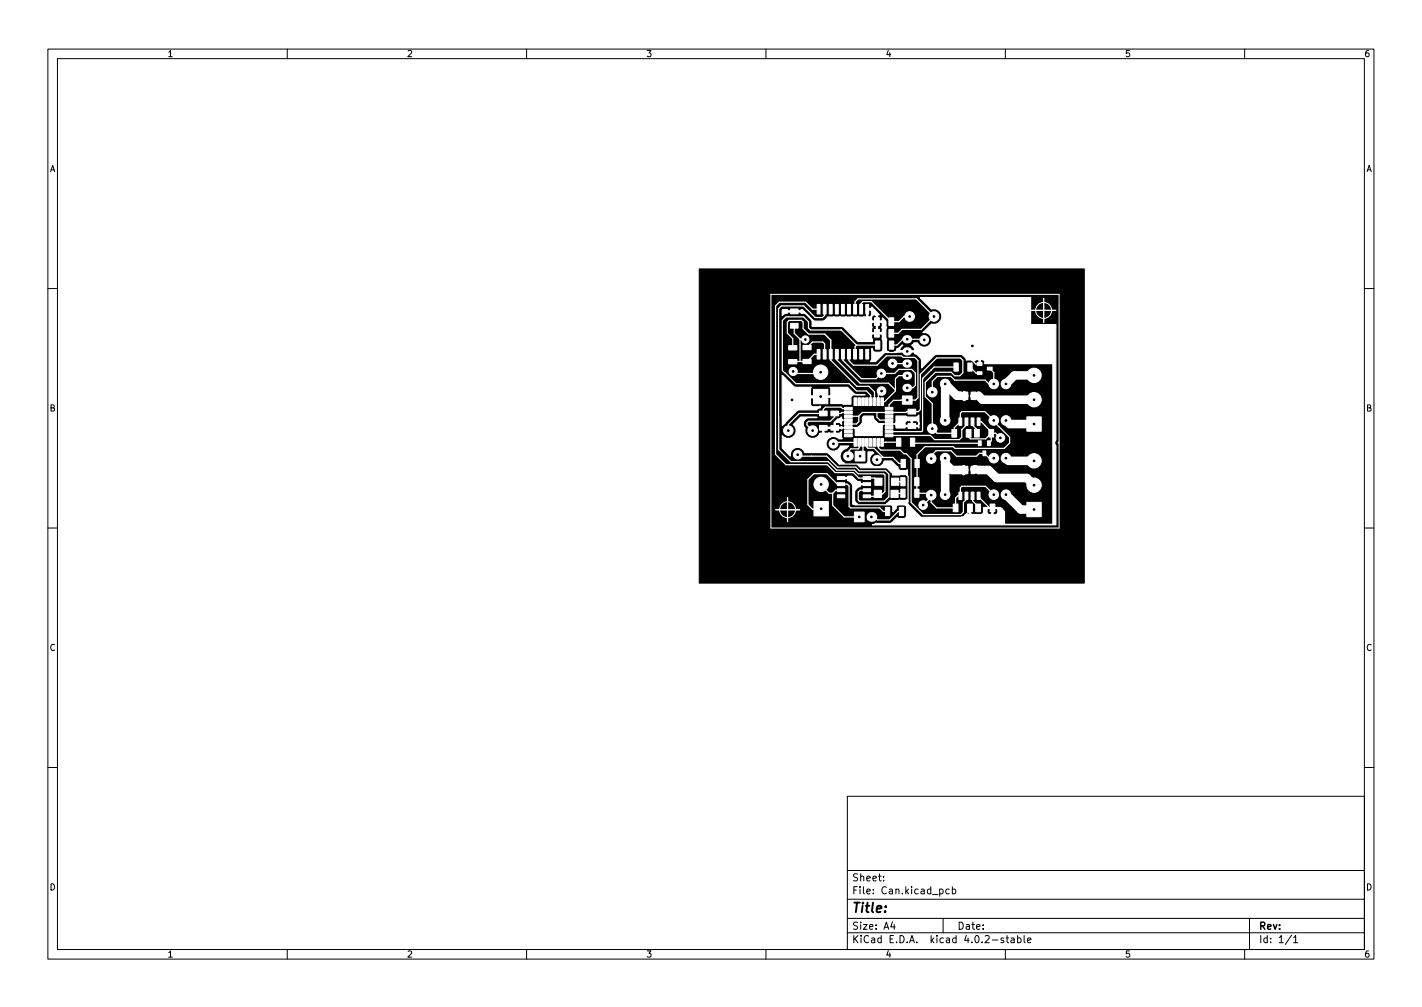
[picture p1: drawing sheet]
<svg xmlns="http://www.w3.org/2000/svg" width="297mm" height="210mm" viewBox="0 0 297 210" stroke-linecap="round" stroke-linejoin="round" font-family="sans-serif">
<defs><g id="words">
<text font-size="2.8" x="178" y="190.6">Title:</text>
<g font-size="2.1">
<text x="178" y="184">Sheet:</text>
<text x="178" y="186.7">File: Can.kicad_pcb</text>
<text x="178" y="196.9">KiCad E.D.A. kicad 4.0.2-stable</text>
<text x="178" y="194.1">Size: A4</text>
<text x="200" y="194.1">Date:</text>
<text x="263" y="194.1">Rev:</text>
<text x="263" y="196.9">Id: 1/1</text>
</g>
<g font-size="1.8">
<text x="35" y="11.9">1</text>
<text x="85" y="11.9">2</text>
<text x="135" y="11.9">3</text>
<text x="185" y="11.9">4</text>
<text x="235" y="11.9">5</text>
<text x="285" y="11.9">6</text>
<text x="10.3" y="35.9">A</text>
<text x="285.3" y="35.9">A</text>
<text x="10.3" y="85.9">B</text>
<text x="285.3" y="85.9">B</text>
<text x="10.3" y="135.9">C</text>
<text x="285.3" y="135.9">C</text>
<text x="10.3" y="185.9">D</text>
<text x="285.3" y="185.9">D</text>
<text x="35" y="199.9">1</text>
<text x="85" y="199.9">2</text>
<text x="135" y="199.9">3</text>
<text x="185" y="199.9">4</text>
<text x="235" y="199.9">5</text>
<text x="285" y="199.9">6</text>
</g>
</g></defs>
<g fill="none" stroke="#000" stroke-width=".21">
<path d="M10 10.2h277v190.1h-277zM12 12.2h273v186.1h-273zM60 10.2v2M110 10.2v2M160 10.2v2M210 10.2v2M260 10.2v2M10 60.2h2M285 60.2h2M10 110.2h2M285 110.2h2M10 160.2h2"/>
<path d="M177 166.3h108v32h-108zM285 160.2h2M60 198.3v2M110 198.3v2M160 198.3v2M177 194.8h108M177 191.8h108M177 187.8h108M177 181.8h108M184.6 183.8v.1M184.6 183v.1M186.4 192.5l-.3 1h.9"/>
<path d="M186.8 193v1M196.3 185.7l.4-.1 .3 .3-.1 .7h-.6M197 191.8v3M198.3 185.7l-.4-.1-.3 .3 .1 .7h.6M198.9 185.7l.5-.1 .2 .3-.1 .7h-.6M198.9 185.1v1.5M209.6 195.9l-.3-.1-.2 .2v.3l.5 .1v.4h-.5M210 198.3v2M210.1 195.8h.6M210.4 195.3v1.3l.3 .2M211.2 195.9h.6l.1 .9M211.9 196.2l-.5 .1-.3 .2 .3 .3h.5"/>
<path d="M212.6 195.9l.4-.1 .3 .3-.2 .7h-.5M212.6 195.3v1.5M213.9 195.3v1.3l.2 .2M214.6 196.3l.8-.1-.1-.3-.4-.1-.3 .2 .1 .8h.6M260 198.3v2M261 191.8v6.5M269.8 195.3l-1.3 1.9M270.2 195.8l.4-.5v1.5M270.2 196.8h.9"/>
</g>
<path d="M146.1 56.2h80.4v65.6h-80.4z" fill="#000" stroke="#000" stroke-width=".21"/>
<g fill="none" stroke="#fff" stroke-width=".21">
<path d="M161 61.4l60.2 .1v48.8h-60.2zM215.5 64.8h5M218 62.3v5M197.4 80.2l.1 .1M162 106.4h5M164.5 103.9v5"/>
<circle cx="218" cy="64.8" r="1.67"/>
<circle cx="164.5" cy="106.4" r="1.67"/>
</g>
<g fill="#fff" stroke="#fff" stroke-width=".21">
<path d="M214.5 104.9h3v3h-3z"/>
<path d="M178.6 94.2h2.1v2.1h-2.1z"/>
<circle cx="216" cy="96.2" r="1.5"/>
<circle cx="216" cy="101.3" r="1.5"/>
<circle cx="197.4" cy="80.2" r="1"/>
<circle cx="197.4" cy="87.8" r="1"/>
<circle cx="207.6" cy="87.8" r="1"/>
<circle cx="207.6" cy="80.2" r="1"/>
<circle cx="210.1" cy="80.2" r="1"/>
<circle cx="210.1" cy="87.8" r="1"/>
</g>
<circle cx="177.1" cy="95.2" r="1.02" fill="#fff"/>
<g fill="#fff" stroke="#fff" stroke-width=".21">
<path d="M199.1 105.2h1v1.6h-1z"/>
<path d="M202.1 105.2h1v1.6h-1z"/>
<path d="M170.7 63.6h.6v2h-.6z"/>
<path d="M172 63.6h.6v2h-.6z"/>
<path d="M173.2 63.6h.6v2h-.6z"/>
<path d="M174.5 63.6h.6v2h-.6z"/>
<path d="M175.8 63.6h.6v2h-.6z"/>
<path d="M177 63.6h.6v2h-.6z"/>
<path d="M178.3 63.6h.6v2h-.6z"/>
<path d="M179.6 63.6h.6v2h-.6z"/>
<path d="M180.9 63.6h.6v2h-.6z"/>
<path d="M180.9 73h.6v2h-.6z"/>
<path d="M179.6 73h.6v2h-.6z"/>
<path d="M178.3 73h.6v2h-.6z"/>
<path d="M177 73h.6v2h-.6z"/>
<path d="M175.8 73h.6v2h-.6z"/>
<path d="M174.5 73h.6v2h-.6z"/>
<path d="M173.2 73h.6v2h-.6z"/>
<path d="M172 73h.6v2h-.6z"/>
<path d="M170.7 73h.6v2h-.6z"/>
<path d="M198.8 89.7h1v1.6h-1z"/>
<path d="M201.8 89.7h1v1.6h-1z"/>
<path d="M176.4 90.6h1.6v.6h-1.6z"/>
<path d="M176.4 89.8h1.6v.6h-1.6z"/>
<path d="M176.4 89h1.6v.6h-1.6z"/>
<path d="M176.4 88.2h1.6v.6h-1.6z"/>
<path d="M176.4 87.4h1.6v.6h-1.6z"/>
<path d="M176.4 86.6h1.6v.6h-1.6z"/>
<path d="M176.4 85.8h1.6v.6h-1.6z"/>
<path d="M176.4 85h1.6v.6h-1.6z"/>
<path d="M178.4 83.1h.5v1.6h-.5z"/>
<path d="M179.2 83.1h.5v1.6h-.5z"/>
<path d="M180 83.1h.5v1.6h-.5z"/>
<path d="M180.8 83.1h.5v1.6h-.5z"/>
<path d="M181.6 83.1h.5v1.6h-.5z"/>
<path d="M182.4 83.1h.5v1.6h-.5z"/>
<path d="M183.2 83.1h.5v1.6h-.5z"/>
<path d="M184 83.1h.5v1.6h-.5z"/>
<path d="M184.9 85h1.6v.6h-1.6z"/>
<path d="M184.9 85.8h1.6v.6h-1.6z"/>
<path d="M184.9 86.6h1.6v.6h-1.6z"/>
<path d="M184.9 87.4h1.6v.6h-1.6z"/>
<path d="M184.9 88.2h1.6v.6h-1.6z"/>
<path d="M184.9 89h1.6v.6h-1.6z"/>
<path d="M184.9 89.8h1.6v.6h-1.6z"/>
<path d="M184.9 90.6h1.6v.6h-1.6z"/>
<path d="M184 91.6h.5v1.6h-.5z"/>
<path d="M183.2 91.6h.5v1.6h-.5z"/>
<path d="M182.4 91.6h.5v1.6h-.5z"/>
<path d="M181.6 91.6h.5v1.6h-.5z"/>
<path d="M180.8 91.6h.5v1.6h-.5z"/>
<path d="M180 91.6h.5v1.6h-.5z"/>
<path d="M179.2 91.6h.5v1.6h-.5z"/>
<path d="M178.4 91.6h.5v1.6h-.5z"/>
<path d="M189.7 85.4h1.6v1h-1.6z"/>
<path d="M189.7 88.4h1.6v1h-1.6z"/>
<path d="M173.6 88.8h1.6v1h-1.6z"/>
<path d="M173.6 85.8h1.6v1h-1.6z"/>
<path d="M171.2 88.8h1.6v1h-1.6z"/>
<path d="M171.2 85.8h1.6v1h-1.6z"/>
<path d="M165.1 67.5h1.6v1h-1.6z"/>
<path d="M165.1 64.5h1.6v1h-1.6z"/>
<path d="M182.7 66.4h1v1.6h-1z"/>
<path d="M185.7 66.4h1v1.6h-1z"/>
<path d="M182.7 68.8h1v1.6h-1z"/>
<path d="M185.7 68.8h1v1.6h-1z"/>
<path d="M203.6 89.7h1v1.6h-1z"/>
<path d="M206.6 89.7h1v1.6h-1z"/>
<path d="M203.8 105.2h1v1.6h-1z"/>
<path d="M206.8 105.2h1v1.6h-1z"/>
<path d="M178.5 106.9h2v2h-2z"/>
</g>
<circle cx="182" cy="107.9" r="1.02" fill="#fff"/>
<g fill="#fff" stroke="#fff" stroke-width=".21">
<path d="M182.7 99.8h1.5v1.5h-1.5z"/>
<path d="M186.2 99.8h1.5v1.5h-1.5z"/>
<path d="M182.6 102.4h1.5v1.5h-1.5z"/>
<path d="M186.1 102.4h1.5v1.5h-1.5z"/>
<path d="M204.1 77.6h1v.6h-1z"/>
<path d="M206.2 76.7h1v.6h-1z"/>
<path d="M204.1 75.7h1v.6h-1z"/>
<path d="M204.4 92h.6v1h-.6z"/>
<path d="M205.3 94.2h.6v1h-.6z"/>
<path d="M206.3 92h.6v1h-.6z"/>
<path d="M164.7 72.2h1.7v.9h-1.7z"/>
<path d="M164.7 75.1h1.7v.9h-1.7z"/>
<path d="M182.9 71.2h.9v1.7h-.9z"/>
<path d="M185.8 71.2h.9v1.7h-.9z"/>
<path d="M167.7 72.1h1.7v.9h-1.7z"/>
<path d="M167.7 75h1.7v.9h-1.7z"/>
<path d="M188.2 95.9h.9v1.7h-.9z"/>
<path d="M191.1 95.9h.9v1.7h-.9z"/>
<path d="M188.2 99.7h.9v1.7h-.9z"/>
<path d="M191.1 99.7h.9v1.7h-.9z"/>
<path d="M188.2 102.1h.9v1.7h-.9z"/>
<path d="M191.1 102.1h.9v1.7h-.9z"/>
<path d="M185 105.9h.9v1.7h-.9z"/>
<path d="M187.9 105.9h.9v1.7h-.9z"/>
<path d="M202.2 75.8h.9v1.7h-.9z"/>
<path d="M199.3 75.8h.9v1.7h-.9z"/>
<path d="M190.2 91.5h.9v1.7h-.9z"/>
<path d="M187.3 91.5h.9v1.7h-.9z"/>
<path d="M180.3 99.5h1.6v.6h-1.6z"/>
<path d="M180.3 100.8h1.6v.6h-1.6z"/>
<path d="M180.3 102.1h1.6v.6h-1.6z"/>
<path d="M180.3 103.3h1.6v.6h-1.6z"/>
<path d="M174.9 103.3h1.6v.6h-1.6z"/>
<path d="M174.9 102.1h1.6v.6h-1.6z"/>
<path d="M174.9 100.8h1.6v.6h-1.6z"/>
<path d="M174.9 99.5h1.6v.6h-1.6z"/>
<path d="M200.3 81.9h.6v1.5h-.6z"/>
<path d="M201.6 81.9h.6v1.5h-.6z"/>
<path d="M202.8 81.9h.6v1.5h-.6z"/>
<path d="M204.1 81.9h.6v1.5h-.6z"/>
<path d="M204.1 87.3h.6v1.5h-.6z"/>
<path d="M202.8 87.3h.6v1.5h-.6z"/>
<path d="M201.6 87.3h.6v1.5h-.6z"/>
<path d="M200.3 87.3h.6v1.5h-.6z"/>
<path d="M200.3 97.4h.6v1.5h-.6z"/>
<path d="M201.6 97.4h.6v1.5h-.6z"/>
<path d="M202.8 97.4h.6v1.5h-.6z"/>
<path d="M204.1 97.4h.6v1.5h-.6z"/>
<path d="M204.1 102.8h.6v1.5h-.6z"/>
<path d="M202.8 102.8h.6v1.5h-.6z"/>
<path d="M201.6 102.8h.6v1.5h-.6z"/>
<path d="M200.3 102.8h.6v1.5h-.6z"/>
<path d="M188.5 82.7h2v1.7h-2z"/>
<path d="M170 104.7h3v3h-3z"/>
<path d="M169.9 81.3h3v3h-3z"/>
<path d="M214.5 87h3v3h-3z"/>
<circle cx="164.7" cy="89.9" r="1"/>
<circle cx="169.7" cy="89.9" r="1"/>
<circle cx="195.1" cy="66.1" r="1"/>
<circle cx="190" cy="66.1" r="1"/>
<circle cx="197.4" cy="95.7" r="1"/>
<circle cx="197.4" cy="103.3" r="1"/>
<circle cx="207.6" cy="103.3" r="1"/>
<circle cx="207.6" cy="95.7" r="1"/>
<circle cx="210.1" cy="95.7" r="1"/>
<circle cx="210.1" cy="103.3" r="1"/>
<circle cx="194.7" cy="89.5" r="1"/>
<circle cx="194.7" cy="81.9" r="1"/>
<circle cx="194.5" cy="103.4" r="1"/>
<circle cx="194.5" cy="95.8" r="1"/>
<circle cx="171.5" cy="101.1" r="1.5"/>
<circle cx="171.4" cy="77.7" r="1.5"/>
<circle cx="216" cy="78.4" r="1.5"/>
<circle cx="216" cy="83.5" r="1.5"/>
<circle cx="168.2" cy="70.9" r=".76"/>
<circle cx="192.8" cy="105.5" r=".9"/>
<circle cx="193.1" cy="71" r=".9"/>
<circle cx="166.6" cy="94.9" r=".9"/>
<circle cx="165.4" cy="83.5" r="1"/>
<circle cx="209" cy="91.4" r=".9"/>
<circle cx="203.1" cy="72.2" r=".9"/>
<circle cx="165.7" cy="77.6" r=".85"/>
<circle cx="174.1" cy="92.7" r=".9"/>
<circle cx="184.1" cy="78" r=".9"/>
<circle cx="184.1" cy="81.7" r=".9"/>
<circle cx="183.2" cy="96" r=".9"/>
<circle cx="186.4" cy="75.9" r=".9"/>
</g>
<path d="M189.4 78.5h.3M189.4 75.9h.3M189.4 73.4h.3M189.4 70.8h.3M189.4 81h.3" fill="none" stroke="#fff" stroke-width="1.7"/>
<g fill="none" stroke="#fff" stroke-width=".25">
<path d="M165.7 77.6l.4 .4h5.2M165.9 68v1.6l1.2 1.2M165.9 65h2l3 2.9h2.6l.7-.7h9M167.1 70.8v4.7M167.1 70.8l1.1 .1M168.6 72.6l1.1-1.2h2.2l.4 .4v2.2M170.9 74.1l.1-.1h-.9l-1.5 1.5h-3M171 64.6h-1.3l-1.4-1.5h-5.5l-.8 .8v31l2.2 2.1h8.6l1.6 1.7h3.9l1.1 1.1h3.3l.8 .8M172.3 64.6v1.2l-.5 .5h-1.5l-2.4-2.4h-4.7l-.6 .6 .1 29.4 2.5 2.5h7.8l1.8 1.8h3.7l.8 .7h5.3l.3 .3v3.4l-.5 .5h-1l-.5 .5h-1.8M172.3 69.8h-3.4l-1.1-1.2v-1.3l-.4-.4h-2.6l-.3 .4v2.3l1.1 1.1v1.9M173.5 74v1.2l5.5 5.5h2.5l1.2 1.1v2.1M174.8 74v1.2l4.9 4.8h5.9l1.4 1.5"/>
<path d="M176.1 74v1.2l3.8 3.9h3.1l1.1-1.1h2.8l.8-.9h2.7l.8 .8v2.6l-.5 .5h-1.2M177.3 74v1.3l1 .9h4.9l2-1.9h3.1l.3 .3h2.5l.6 .7v7.8l-.4 .4-4.7 .1-.9 .9v.8M178.6 64.6v-1.6l.6-.6h12.2l3.7 3.7-2.7 2.7h-4l-.8 .8h-1.4M178.9 72.1l-3.2-3.2h-6.4l-.4-.4v-1.3l-1-1h-3.7l-.8 .7v10.5l2.8 2.7h11.2l1.5 1.5h2.1l.9 .9v1.4M178.9 72.1h4.4M178.9 72.1l-.3 .2v1.7M179.9 64.6v-1.2l.4-.4h1.7l4.2 4.2M181.2 64.6h.5l1.5 1.4v3.6h.8l.8 .8v2.7l.4 .5h2l.3-.3h13.6l2.7 2.7h.8M186.4 75.9h3.1M189.5 78.4h-1.8l-.7 .7v2.5l-2.2 2.3h-.5v-.7M189.9 66.1h-1.1l-1 1.1h-1.6M193.1 71l-.2-.2h-4.3l-1.2 1.3h-1.2"/>
<path d="M199.7 76.6h-4.6l-2.4 2.5v10.8l-.2 .2h-6.8M202.6 76.6l1.3 1.3h.7M203.1 72.2l-.7 .7v1.7M206.7 77l.9 .8v2.4h-1l-.8-.8h-6.4l-.8-.8h-2.8l-1.1 1v2.3M218 62.3v5M220.6 64.8h-5.1M166.6 94.9l.3 .3h5.8l2.3 2.3h3.8l.7 .8h5.5l.7 .7v4.7l-1 .9h-5.2l-.2-.2v-1.7l.4-.3h1.4M171.3 83.1h-5.4l-.5 .4M172.4 94h.1M174.4 89.3h-2.4v4.3l3.3 3.3h3.7l.8 .8h5.4l.9 .8h2.7l.9 .9v5.4l-.6 .6M175.7 99.8h2.4l1.3 1.3h1.7M177.1 86l.1 .1-2.8 .2v.7l-.9 1h-4.6l-.3 .3v.4l1.1 1.2"/>
<path d="M177.2 86.9h2.1l.8-.8h9.1l.2-.2h2.4l.5-.4v-7.4l3.4-3.4h4.9l.5 .5v2.6l-.6 .7h-1.1l-.7-.8h-3.3l-2.1 2.1v3l1.4 1.5v5.2l1 1h3.6v-1.2l1.3-1.3v-1.7l.3-.4h4.8l3 3.2M177.2 87.7h-2.3l-.5 .6v1M177.2 85.3h-1.2l-.3-.3h-3.3l-.4 .4v.9h-5l-2.3 2.3v1.3M178.7 92.4h-4.3l-.3 .3M179.4 86.9v1.1l-.5 .5h-1.7M179.5 92.4v1.1l-.2 .2h-1.6l-.3 .4v.9l-.3 .2M180.3 92.4v2.2l-.6 .6M181.1 92.4v1l.2 .2h1.3l1.9 1.9M181.9 83.9h.1M183.2 86.1v1l.6 .6h1.9M183.2 96l.5-.5h2.8l1.3 1.3h.9M183.5 92.4v1.1l.5 .5h4l.8 .7h.5l1 1.1v9.1l2.6 2.5h7.8l.5-.5v-2l.7-.6v-.8"/>
<path d="M184.1 81.7l-.6 .6v1.6M187.7 92.3l-3.4 .1M190.5 88.9h-1.3l-.4-.4h-7.7l-.8 .8h-5.9M190.6 92.3l.2 .2h13.9v.3M201.9 88v.7l-1 1v1.6l-.5 .5h-5.2l-.8-.9h-8.7M202.3 90.5v.8l.4 .3h3.2l1.2-1.1h.9l1 .9M203.1 88v.8l1 .9v.8M204.4 88h.6l.8 .9M205.8 88.9l1.3 1.3v1.9l-.5 .4M205.8 88.9h.1M207.1 91.4v.1M207.6 95.7h-1l-1-1h-1l-.6 .6h-4.2l-1.1-1.2h-3.2l-1 1v.7"/>
<path d="M208.7 89.1h.1M208.7 89.1l2.2 2.2v1.2l-1.1 1.1h-10.3l-.4-.3h-5.9l-1.6 1.6-.1 8.1M221.2 92.3l-.1 .2M162.1 106.4h5M164.5 103.9v5M171.5 106.3h-1.8l-.9-.9v-5.3l1.2-1.2h2.7l2.2 2.2h2.1l.4 .4v4.2l.3 .3h6.1l.7 .8h.9M171.5 101.3l1.7 1.7h.7M173.9 103v2.5l2.4 2.4h3.2M175.7 102.4h-1.1l-.7 .6M178.4 100.1v5.1l.2 .2h10.5M181.3 108.4l.1 .1M187 100.6h1.6"/>
<path d="M188.3 106.8h-.7l-1.8 1.8h-2.5l-.6-.7h-.7M188.6 103h-1.6l-.1 .1M189.1 105.4l2.6 2.6h9.1l.4-.1 1.1-1h.3M191.5 103h2.6l.4 .4v1.5l1.2 1.1h3.9v-2l.5-.5h.5M191.5 103l.2 .2M194 103v.2M194.5 103.8l-1.7 1.7M203.1 103.5v1.1l1.2 1.1v.3M204.4 103.5v.3l2.2 2.2h.7v1.1l-.3 .3h-4l-.4-.3v-1.1M207.6 103.3l-1.8-1.8h-4.9l-.3 .3v2.1"/>
</g>
<path d="M200.6 82.6h1.3M200.6 98.1h1.3M200.9 82.6l.5-.5v1.2M201.3 97.6v1.2M201.3 97.6l-.6 .5M203.1 98.1l.4-.5h.4l.5 .5h-.5l-.4 .4M203.7 82.2l.4 .4M204.4 82.6h-1.3l.5 .5" fill="none" stroke="#fff" stroke-width=".91"/>
<path d="M216 78.4h-4.1l-1.8 1.8M197.4 95.7v7.6M197.4 96.8l1.4 1.3h1.8M200.6 82.6h-.7l-2.5-2.4v7.6M204.4 98.1h2.1l1.7 1.7h6.3l1.5 1.5M204.4 82.6l.8 .9h10.8M210.1 87.8l.8 .7h5.1M210.1 95.7l.6 .5h5.3M210.1 103.3l3.1 3.1h2.8" fill="none" stroke="#fff" stroke-width="1.8"/>
<path d="M172.3 69.8l1.2 1.2v3" fill="none" stroke="#fff" stroke-width=".3"/>
<g fill="#fff" stroke="#fff" stroke-width=".25">
<path d="M192.2 62.1h23.1v5.6l5.2 .1v24.1a.75 .75 0 0 0 0 1.1v16.6h-38.2l.7-.3h3.1l1.3-1.2a1.8 1.8 0 0 0 1.8 0l.2-.5v-1.7a.65 .65 0 0 0-.6-.6h-.9a.69 .69 0 0 0-.7 .9l-.7 .6v-.9a.65 .65 0 0 0-.6-.6h-.8l.9-.8 1.9-.1a1.89 1.89 0 0 0 1.6-.1l.1 .9 .2 .2 2.8 2.7h8.4l.8-.7 .5 .1 .2-.2v-1.3h.3l-.1 1.3 .2 .2 .7-.1a2.02 2.02 0 0 0 1.7-.1l.2-.5v-.8h3.5l.3 .3-3-.1-.1 .1v.7a.61 .61 0 0 0 1 .3v-1.1h.2v1.1a.6 .6 0 0 0 1.1-.3v-.7h.8l.5 .5 .1 2.7 10-.1v-33.4l-.1-.1h-14.2l.2-.2a.6 .6 0 0 0-.4-.6 .6 .6 0 0 0-.6 .1v.7h-.3v-.7a.58 .58 0 0 0-.9 .2l-.1-.1a1.93 1.93 0 0 0-1.6-.1 1.64 1.64 0 0 0-1.3-1.2h-5.2l-2.9 2.8v-1.5a2.03 2.03 0 0 0-1-1.3l-.4-.1-.1-.4h-4.2l.3-.1 .2-.6 .6-.2 .6-.6 .1 .1-.4 .4-.3 .5 .1 .2h3l.1-.2-.2-.5-.5-.4 .6-.5h.7a1.56 1.56 0 0 0 1.9 .8 1.56 1.56 0 0 0 1-1.9 1.56 1.56 0 0 0-1.8-1.1l1.8-1.7a1.65 1.65 0 0 0 2.2-1.6 1.65 1.65 0 0 0-2.2-1.6z"/>
<path d="M175.5 99.7h1.4l.2-.3h.8l1.2 1.1 .6 .1 .1 .4h1.4v.2h-1.4l-.1 .4a1.41 1.41 0 0 0-1.2 1.1l.1 2 .5 .6h-1v-3.8a1.44 1.44 0 0 0-1-1.2v-.2l-.2-.2-1.3 .1z"/>
<path d="M181.3 94.4h1l.2 .2a1.55 1.55 0 0 0-.2 2.6 1.55 1.55 0 0 0 2.4-.9h1.5l1.4 1.3a.65 .65 0 0 0 .6 .7h.9l.5-.2-.1 1.2a1.93 1.93 0 0 0-1.6-.2l-1.5 .1v-.2a2.01 2.01 0 0 0-.9-1.3l-.5-.2h-5.2l-.6-.6h1.5a.65 .65 0 0 0 .6-.6z"/>
<path d="M167.3 87.1l3.4 .1h-1.8a1.29 1.29 0 0 0-1.1 .9 1.29 1.29 0 0 0 .4 1.3 1.64 1.64 0 0 0 1 2.1 1.64 1.64 0 0 0 2.1-1h.4l.2-.2v-1.1h2.3v-.9l.8-.8a.71 .71 0 0 0 .8-.4v.3l.3 .3-.3 .3v.6l-.5-.4h-.6l-.2 .2v.8h1.1l.2-.2 .3 .3-.3 .3-.2-.1h-3.5v.8l.2 .2 .9-.2 .9 .2 .1-.2v-.8h.3v.8l.2 .2h.6l.5-.5v1.2l.1 .4h-.7a1.55 1.55 0 0 0-2.4 .1 1.55 1.55 0 0 0 .6 2.4 1.55 1.55 0 0 0 2.2-1h1.7l-.5 .5a1.7 1.7 0 0 0-1.3 1.4 1.7 1.7 0 0 0 .9 1.8h-1.1l-2.3-2.3h-4.9a1.55 1.55 0 0 0-1.9-1.1 1.55 1.55 0 0 0-1.1 1.8l-1.7-1.6v-2.6a1.64 1.64 0 0 0 2.5 .1 1.64 1.64 0 0 0-.2-2.5z"/>
<path d="M180.5 86.9h1.9a1.82 1.82 0 0 0 2.2 1.6l-.3 .3v2.1h-5.6v-1.3l-.3-.3a1.63 1.63 0 0 0 1.8-2.1z"/>
<path d="M187.2 86.9h2l.5 .2h1.6l.6-.4v1.6l-.5-.5h-.6l-.2 .2-1.1-.2a.61 .61 0 0 0-.3 1h1.1v-.8h.3v.8h1.2l.1-.5v1.1l-.1-.3h-2.6l-.2 .3h-1.8v-.6l-.3-.3 .3-.3z"/>
<path d="M163.4 78.4l2.6 2.4 3.5 .1-.2 .3v1.3l.1 .2h4l.2-.2v-1.3l-.2-.3h3.7l1.5 1.4 2.1 .1h-2.3a.65 .65 0 0 0-.7 .7v1.3h-1.5l-.5-.2h-2.1v-1.1l-.2-.2h-4l-.1 .2 .1 1.6 .4 .2h1.3l.2-.1 .1 .1-.1 .3h-.4l-.3 .4h-3.9l-3.3 3.2z"/>
<path d="M163.4 64.8l.1-.2h1l.1 .3h2.6l.1-.3h.3l2.4 2.4 1.8 .1 .5-.3 .7-.7 7.9 .1 .1-.2v-1.6h.9l.2-.3 .7 .8-1.5-.2v1.3l.1 .2a.62 .62 0 0 0 .7-.5v-.8h.7l.9 .8-.6 .2a.6 .6 0 0 0-1.1 .3v.7l.2 .1h.9v-1.1h.2v1.1h.9l.1-.1v-.5l.7 .7v.3h-.7l-.1-.1h-2l-.2 .1v.7l.2 .3-.2 .3v.6l.2 .2h.9v-2.2h.2v2.2h.9l.1-.2v-.6l-.1-.3 .1-.3v-.7h.7v.6a.62 .62 0 0 1 0 .8v1.6l.2 .5-.1 2 .2 .5 .4 .1-.8 .1-.3 .2-1.7 1.7h-1.1l.3-.5v-2.2l.1 .1a.65 .65 0 0 0 .7 .7h.9a.65 .65 0 0 0 .6-.7v-1.7l-.2-.5 .1-.8-.1-.2h-2l-.2 .2v.6l.3 .4-.1 .4h-3l-3.2-3.1-6.4-.1v-1.2l-1.4-1.4-.9-.1-.1-.3h-2.6l-.1 .3-.6 .1-.5 .4z"/>
</g>
<g fill="#000" stroke="#000" stroke-width=".21">
<circle cx="165.7" cy="77.6" r=".17"/>
<circle cx="168.2" cy="70.9" r=".17"/>
<circle cx="171.4" cy="77.7" r=".17"/>
<circle cx="184.1" cy="78" r=".17"/>
<circle cx="186.4" cy="75.9" r=".17"/>
<circle cx="189.5" cy="75.9" r=".17"/>
<circle cx="189.5" cy="78.5" r=".17"/>
<circle cx="189.5" cy="73.4" r=".17"/>
<circle cx="189.5" cy="70.8" r=".17"/>
<circle cx="190" cy="66.1" r=".17"/>
<circle cx="193.1" cy="71" r=".17"/>
<circle cx="195.1" cy="66.1" r=".17"/>
<circle cx="203.1" cy="72.2" r=".17"/>
<circle cx="216" cy="78.4" r=".17"/>
<circle cx="164.7" cy="89.9" r=".17"/>
<circle cx="165.4" cy="83.5" r=".17"/>
<circle cx="166.6" cy="94.9" r=".17"/>
<circle cx="169.7" cy="89.9" r=".17"/>
<circle cx="171.4" cy="82.8" r=".17"/>
<circle cx="174.1" cy="92.7" r=".17"/>
<circle cx="177.1" cy="95.2" r=".17"/>
<circle cx="179.7" cy="95.2" r=".17"/>
<circle cx="183.2" cy="96" r=".17"/>
<circle cx="184.1" cy="81.7" r=".17"/>
<circle cx="189.5" cy="81" r=".17"/>
<circle cx="189.5" cy="83.5" r=".17"/>
<circle cx="194.5" cy="95.8" r=".17"/>
<circle cx="194.7" cy="89.5" r=".17"/>
<circle cx="194.7" cy="81.9" r=".17"/>
<circle cx="197.4" cy="80.2" r=".17"/>
<circle cx="197.4" cy="87.8" r=".17"/>
<circle cx="197.4" cy="95.7" r=".17"/>
<circle cx="207.6" cy="80.2" r=".17"/>
<circle cx="207.6" cy="95.7" r=".17"/>
<circle cx="207.6" cy="87.8" r=".17"/>
<circle cx="209" cy="91.4" r=".17"/>
<circle cx="210.1" cy="87.8" r=".17"/>
<circle cx="210.1" cy="95.7" r=".17"/>
<circle cx="210.1" cy="80.2" r=".17"/>
<circle cx="216" cy="88.5" r=".17"/>
<circle cx="216" cy="83.5" r=".17"/>
<circle cx="216" cy="96.2" r=".17"/>
<circle cx="171.5" cy="101.1" r=".17"/>
<circle cx="171.5" cy="106.2" r=".17"/>
<circle cx="179.5" cy="107.9" r=".17"/>
<circle cx="182" cy="107.9" r=".17"/>
<circle cx="192.8" cy="105.5" r=".17"/>
<circle cx="194.5" cy="103.4" r=".17"/>
<circle cx="197.4" cy="103.3" r=".17"/>
<circle cx="207.6" cy="103.3" r=".17"/>
<circle cx="210.1" cy="103.3" r=".17"/>
<circle cx="216" cy="106.4" r=".17"/>
<circle cx="216" cy="101.3" r=".17"/>
</g>
<use href="#words"/>
</svg>
